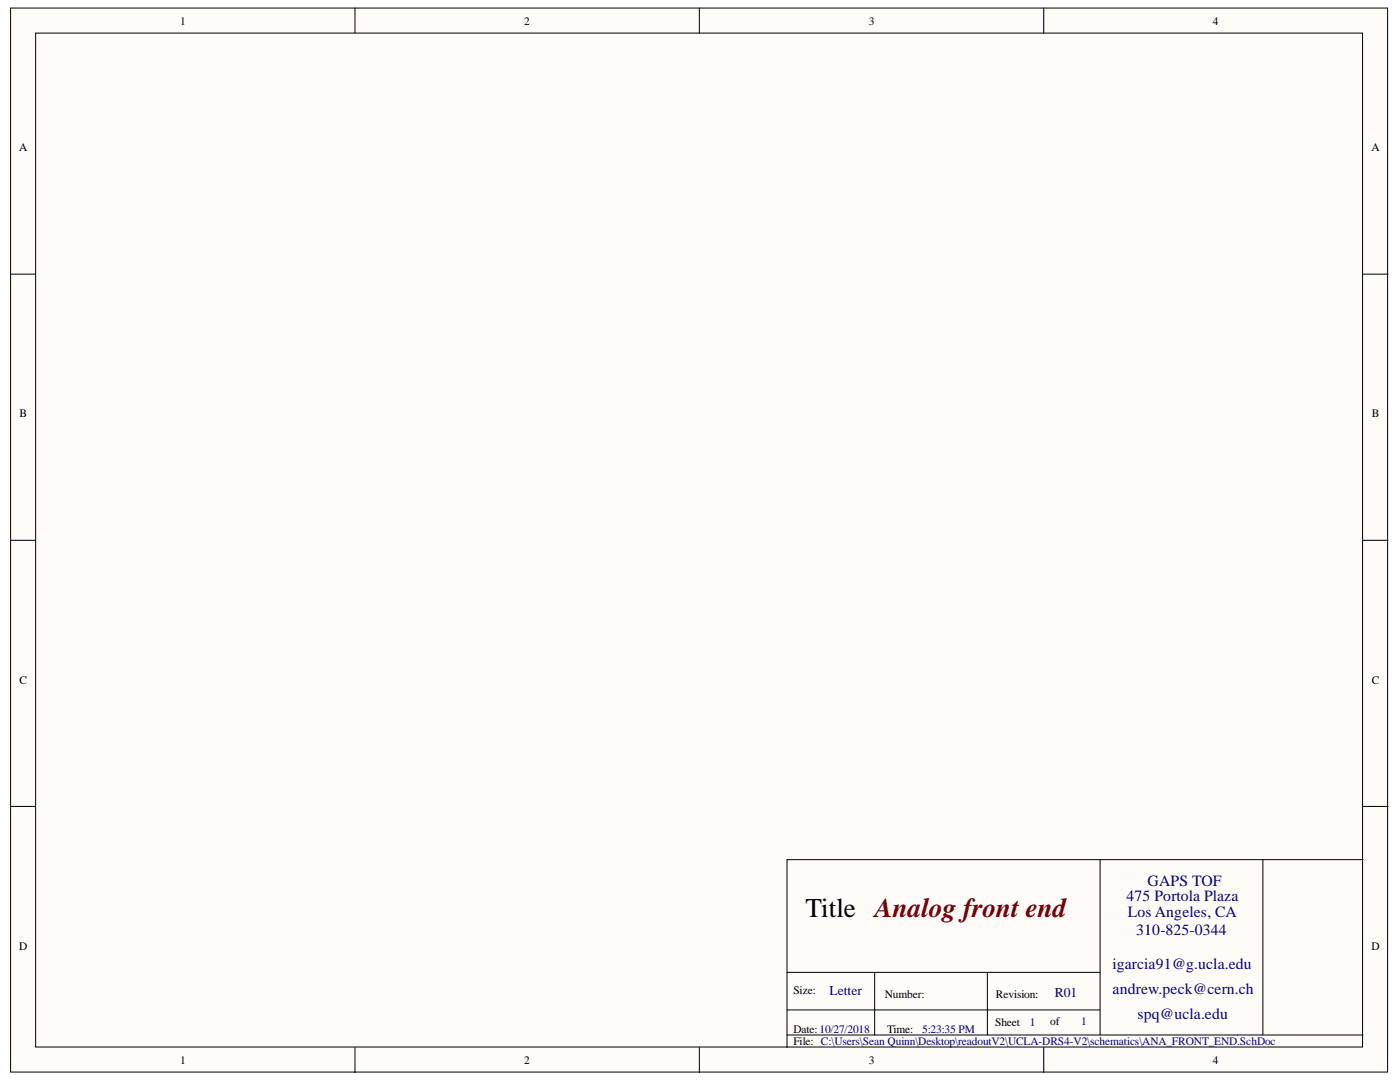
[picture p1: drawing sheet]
<svg xmlns="http://www.w3.org/2000/svg" width="279mm" height="216mm" viewBox="0 0 279 216" stroke-linecap="round" stroke-linejoin="round" font-family="sans-serif">
<defs><g id="words">
<text font-size="5.4" x="160.8" y="182.9">Title Analog front end</text>
<g font-size="3.1" fill="#000080">
<text x="224.8" y="179.9">475 Portola Plaza</text>
<text x="229" y="176.8">GAPS TOF</text>
<text x="225.1" y="183.1">Los Angeles, CA</text>
<text x="226.8" y="186.6">310-825-0344</text>
<text x="222" y="193.4">igarcia91@g.ucla.edu</text>
<text x="222" y="198.4">andrew.peck@cern.ch</text>
<text x="227" y="203.4">spq@ucla.edu</text>
</g>
<g font-size="2.7" fill="#000080">
<text x="165.5" y="198.5">Letter</text>
<text x="210.5" y="199">R01</text>
</g>
<g font-size="2.3">
<text x="35.9" y="4.9">1</text>
<text x="104.6" y="4.9">2</text>
<text x="173.4" y="4.9">3</text>
<text x="242.1" y="4.9">4</text>
<text x="3.8" y="30.2">A</text>
<text x="273.7" y="30.2">A</text>
<text x="3.9" y="83.3">B</text>
<text x="273.8" y="83.3">B</text>
<text x="3.9" y="136.4">C</text>
<text x="273.8" y="136.4">C</text>
<text x="3.8" y="189.5">D</text>
<text x="273.7" y="189.5">D</text>
<text x="158.3" y="198.3">Size:</text>
<text x="176.6" y="199">Number:</text>
<text x="198.8" y="199">Revision:</text>
<text x="158.3" y="206.1">Date: 10/27/2018</text>
<text x="158.3" y="208.5">File: C:\Users\Sean Quinn\Desktop\readoutV2\UCLA-DRS4-V2\schematics\ANA_FRONT_END.SchDoc</text>
<text x="177" y="206.1">Time:</text>
<text x="198.6" y="204.8">Sheet</text>
<text x="209.6" y="204.5">of</text>
<text x="35.9" y="212.2">1</text>
<text x="104.6" y="212.2">2</text>
<text x="173.4" y="212.2">3</text>
<text x="242.1" y="212.2">4</text>
</g>
<g font-size="2.3" fill="#000080">
<text x="184" y="206.1">5:23:35 PM</text>
<text x="205.5" y="204.8">1</text>
<text x="215.8" y="204.5">1</text>
</g>
</g></defs>
<g fill="#fffcf8" stroke="#000" stroke-width=".2">
<path d="M2.1 1.6h274.8v212.3h-274.8z"/>
<path d="M7.1 6.6h264.8v202.3h-264.8z"/>
</g>
<g fill="none" stroke="#000" stroke-width=".2">
<path d="M70.8 1.6v5M139.6 1.6v5M208.3 1.6v5M2.1 54.7h5M272 54.7h5M2.1 107.8h5M272 107.8h5M2.1 160.9h5M219.5 171.5v35M252 171.5h-94.9v37.5M272 171.5h-20v35M272 160.9h5"/>
<path d="M157.1 194h62.4M174.6 194v12.5M197.1 194v12.5M70.8 209v5M139.6 209v5M157.1 206.5h114.9M157.1 201.5h62.4M208.3 209v5"/>
</g>
<use href="#words"/>
</svg>
